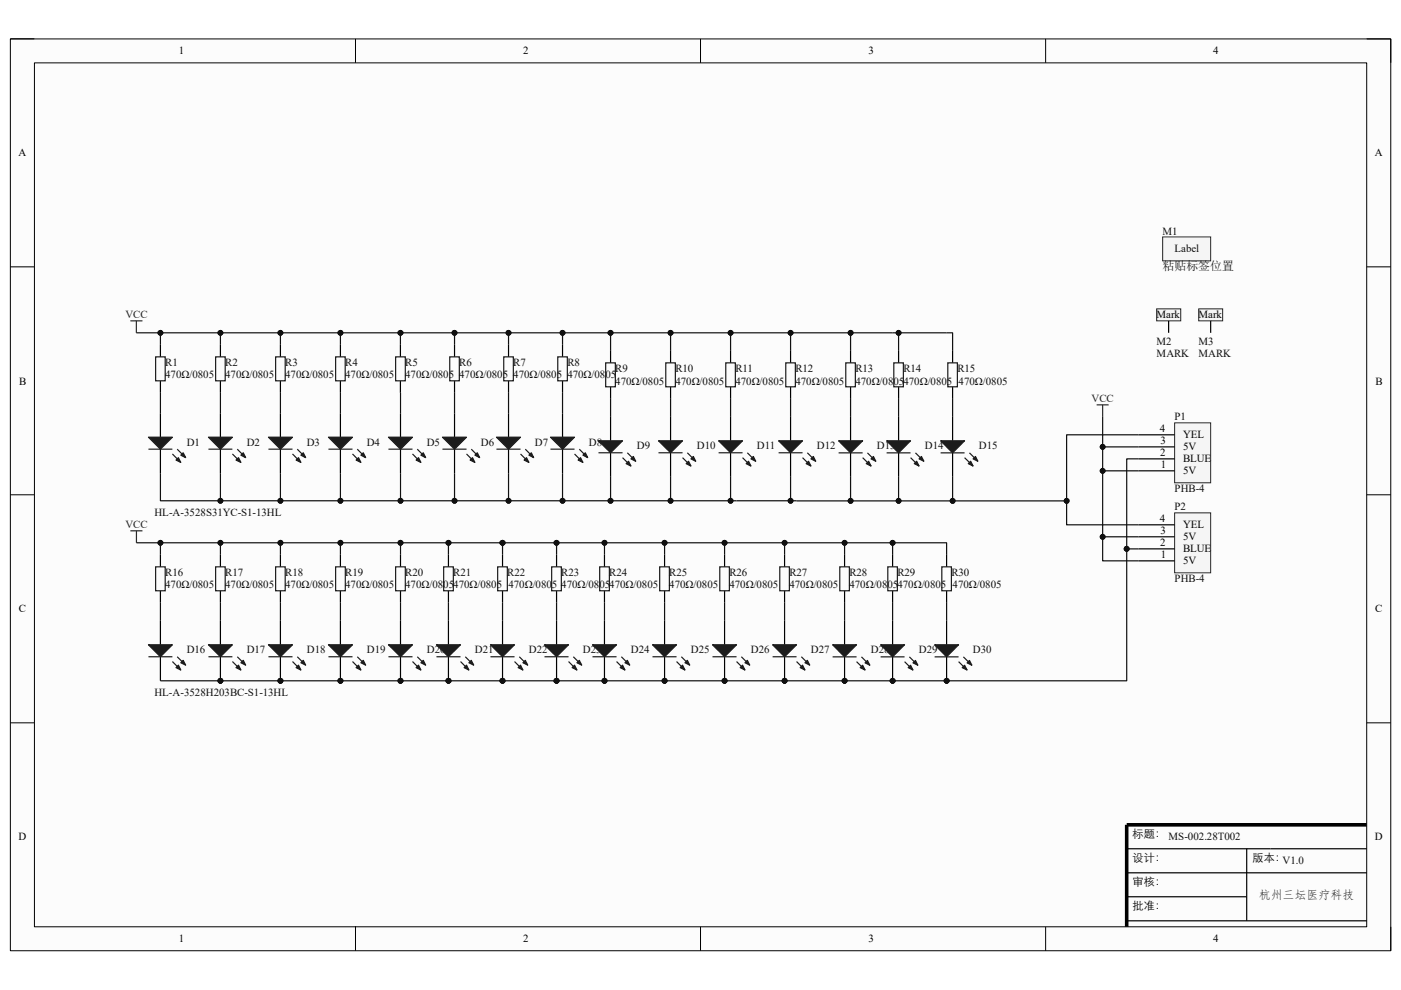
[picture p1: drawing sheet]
<svg xmlns="http://www.w3.org/2000/svg" width="297mm" height="210mm" viewBox="0 0 297 210" stroke-linecap="round" stroke-linejoin="round" font-family="sans-serif">
<defs><g id="words">
<g font-size="2.5" fill="#0e0e0e">
<text x="246.5" y="57.4">粘贴标签位置</text>
<text x="266.9" y="190.8">杭州三坛医疗科技</text>
</g>
<g font-size="2.3">
<text x="37.9" y="11.6">1</text>
<text x="110.9" y="11.6">2</text>
<text x="184.1" y="11.6">3</text>
<text x="257.2" y="11.6">4</text>
<text x="3.9" y="33.2">A</text>
<text x="291.5" y="33.2">A</text>
<text x="245.2" y="67.5">Mark</text>
<text x="254.1" y="67.5">Mark</text>
<text x="4" y="81.6">B</text>
<text x="291.6" y="81.6">B</text>
<text x="245.9" y="91.7">4</text>
<text x="246.1" y="94.3">3</text>
<text x="250.8" y="93">YEL</text>
<text x="250.8" y="95.5">5V</text>
<text x="246" y="96.8">2</text>
<text x="246.1" y="99.4">1</text>
<text x="250.8" y="100.6">5V</text>
<text x="250.8" y="98.1">BLUE</text>
<text x="245.9" y="110.8">4</text>
<text x="246.1" y="113.3">3</text>
<text x="250.8" y="112.1">YEL</text>
<text x="246" y="115.9">2</text>
<text x="246.1" y="118.4">1</text>
<text x="250.8" y="119.7">5V</text>
<text x="250.8" y="117.2">BLUE</text>
<text x="250.8" y="114.6">5V</text>
<text x="4" y="129.9">C</text>
<text x="291.6" y="129.9">C</text>
<text x="4" y="178.2">D</text>
<text x="240.1" y="177.5">标题：</text>
<text x="291.5" y="178.2">D</text>
<text x="240.1" y="182.6">设计：</text>
<text x="265.6" y="182.6">版本：</text>
<text x="240.1" y="187.7">审核：</text>
<text x="240.1" y="192.8">批准：</text>
<text x="37.9" y="199.9">1</text>
<text x="110.9" y="199.9">2</text>
<text x="184.1" y="199.9">3</text>
<text x="257.2" y="199.9">4</text>
</g>
<g font-size="2.3" fill="#0e0e0e">
<text x="246.5" y="49.7">M1</text>
<text x="249" y="53.6">Label</text>
<text x="35" y="77.7">R1</text>
<text x="47.7" y="77.7">R2</text>
<text x="60.5" y="77.7">R3</text>
<text x="73.2" y="77.7">R4</text>
<text x="85.9" y="77.7">R5</text>
<text x="97.4" y="77.7">R6</text>
<text x="108.8" y="77.7">R7</text>
<text x="120.3" y="77.7">R8</text>
<text x="245.2" y="73.2">M2</text>
<text x="245.2" y="75.7">MARK</text>
<text x="254.1" y="73.2">M3</text>
<text x="254.1" y="75.7">MARK</text>
<text x="35" y="80.3">470Ω/0805</text>
<text x="47.7" y="80.3">470Ω/0805</text>
<text x="60.5" y="80.3">470Ω/0805</text>
<text x="73.2" y="80.3">470Ω/0805</text>
<text x="85.9" y="80.3">470Ω/0805</text>
<text x="97.4" y="80.3">470Ω/0805</text>
<text x="108.8" y="80.3">470Ω/0805</text>
<text x="120.3" y="80.3">470Ω/0805</text>
<text x="130.4" y="79">R9</text>
<text x="130.4" y="81.6">470Ω/0805</text>
<text x="143.2" y="79">R10</text>
<text x="143.2" y="81.6">470Ω/0805</text>
<text x="155.9" y="79">R11</text>
<text x="155.9" y="81.6">470Ω/0805</text>
<text x="168.6" y="79">R12</text>
<text x="168.6" y="81.6">470Ω/0805</text>
<text x="181.4" y="79">R13</text>
<text x="181.4" y="81.6">470Ω/0805470Ω/0805</text>
<text x="191.5" y="79">R14</text>
<text x="203" y="79">R15</text>
<text x="203.2" y="81.6">470Ω/0805</text>
<text x="249" y="89.2">P1</text>
<text x="39.6" y="94.5">D1</text>
<text x="52.3" y="94.5">D2</text>
<text x="65.1" y="94.5">D3</text>
<text x="77.8" y="94.5">D4</text>
<text x="90.5" y="94.5">D5</text>
<text x="102" y="94.5">D6</text>
<text x="113.4" y="94.5">D7</text>
<text x="124.9" y="94.5">D8</text>
<text x="135" y="95.3">D9</text>
<text x="147.8" y="95.3">D10</text>
<text x="160.5" y="95.3">D11</text>
<text x="173.2" y="95.3">D12</text>
<text x="185.9" y="95.3">D13</text>
<text x="196.1" y="95.3">D14</text>
<text x="207.6" y="95.3">D15</text>
<text x="249" y="104.5">PHB-4</text>
<text x="32.7" y="109.5">HL-A-3528S31YC-S1-13HL</text>
<text x="249" y="108.3">P2</text>
<text x="35" y="122.3">R16</text>
<text x="35" y="124.8">470Ω/0805</text>
<text x="47.7" y="122.3">R17</text>
<text x="47.7" y="124.8">470Ω/0805</text>
<text x="60.5" y="122.3">R18</text>
<text x="60.5" y="124.8">470Ω/0805</text>
<text x="73.2" y="122.3">R19</text>
<text x="73.2" y="124.8">470Ω/0805</text>
<text x="85.9" y="122.3">R20</text>
<text x="85.9" y="124.8">470Ω/0805470Ω/0805</text>
<text x="96.1" y="122.3">R21</text>
<text x="107.5" y="122.3">R22</text>
<text x="107.8" y="124.8">470Ω/0805</text>
<text x="119" y="122.3">R23</text>
<text x="119" y="124.8">470Ω/0805470Ω/0805</text>
<text x="129.2" y="122.3">R24</text>
<text x="141.9" y="122.3">R25</text>
<text x="141.9" y="124.8">470Ω/0805</text>
<text x="154.6" y="122.3">R26</text>
<text x="154.6" y="124.8">470Ω/0805</text>
<text x="167.4" y="122.3">R27</text>
<text x="167.4" y="124.8">470Ω/0805</text>
<text x="180.1" y="122.3">R28</text>
<text x="180.1" y="124.8">470Ω/0805</text>
<text x="190.3" y="122.3">R29</text>
<text x="190.3" y="124.8">470Ω/0805</text>
<text x="201.7" y="122.3">R30</text>
<text x="202" y="124.8">470Ω/0805</text>
<text x="249" y="123.5">PHB-4</text>
<text x="39.6" y="138.6">D16</text>
<text x="52.3" y="138.6">D17</text>
<text x="65.1" y="138.6">D18</text>
<text x="77.8" y="138.6">D19</text>
<text x="90.5" y="138.6">D20</text>
<text x="100.7" y="138.6">D21</text>
<text x="112.1" y="138.6">D22</text>
<text x="123.6" y="138.6">D23</text>
<text x="133.8" y="138.6">D24</text>
<text x="146.5" y="138.6">D25</text>
<text x="159.2" y="138.6">D26</text>
<text x="171.9" y="138.6">D27</text>
<text x="184.7" y="138.6">D28</text>
<text x="194.8" y="138.6">D29</text>
<text x="206.3" y="138.6">D30</text>
<text x="32.7" y="147.7">HL-A-3528H203BC-S1-13HL</text>
<text x="247.8" y="178.2">MS-002.28T002</text>
<text x="271.9" y="183.3">V1.0</text>
</g>
<g font-size="2.3" fill="#262626">
<text x="26.6" y="67.5">VCC</text>
<text x="231.5" y="85.4">VCC</text>
<text x="26.6" y="112.1">VCC</text>
</g>
</g></defs>
<path d="M2.2 8.3h292.7v193.4h-292.7z" fill="#fcfcfc"/>
<path d="M2.2 8.3h292.7v193.4h-292.7z" fill="none" stroke="#000" stroke-width=".21"/>
<path d="M7.3 13.3h282.5v183.3h-282.5z" fill="#fcfcfc"/>
<g fill="none" stroke="#000" stroke-width=".21">
<path d="M2.2 8.2h5.1M7.3 13.3h282.5v183.3h-282.5zM75.4 8.3v5M148.5 8.3v5M221.7 8.3v5M289.8 8.3h5.1v5M2.2 56.6h5.1M289.8 56.6h5.1M2.2 104.9h5.1M289.8 104.9h5.1M2.2 153.3h5.1M289.8 153.3h5.1"/>
<path d="M75.4 196.6v5.1M148.5 196.6v5.1M221.7 196.6v5.1M294.9 196.6v5.1"/>
</g>
<path d="M289.8 174.9h-50.9v21.7" fill="none" stroke="#000" stroke-width=".76" stroke-linecap="butt"/>
<path d="M238.9 190.2h25.4M238.9 185.1h50.9M238.9 180h50.9M238.9 195.3h50.9M264.3 180v15.3" fill="none" stroke="#000" stroke-width=".25"/>
<path d="M246.5 50.2h10.2v5.1h-10.2z" fill="#f5f5f5"/>
<path d="M246.5 50.2h10.2v5.1h-10.2z" fill="none" stroke="#262626" stroke-width=".21"/>
<path d="M245.2 65.5h5.1v2.6h-5.1z" fill="#f5f5f5"/>
<path d="M245.2 65.5h5.1v2.6h-5.1z" fill="none" stroke="#262626" stroke-width=".21"/>
<path d="M247.8 68.1v2.5" fill="none" stroke="#000" stroke-width=".25"/>
<path d="M254.1 65.5h5.1v2.6h-5.1z" fill="#f5f5f5"/>
<path d="M254.1 65.5h5.1v2.6h-5.1z" fill="none" stroke="#262626" stroke-width=".21"/>
<path d="M256.7 68.1v2.5" fill="none" stroke="#000" stroke-width=".25"/>
<path d="M249 89.7h7.7v12.7h-7.7z" fill="#f5f5f5"/>
<path d="M249 89.7h7.7v12.7h-7.7z" fill="none" stroke="#262626" stroke-width=".21"/>
<g fill="none" stroke="#000" stroke-width=".25">
<path d="M34 73.1v2.6M46.7 73.1v2.6M59.5 73.1v2.6M72.2 73.1v2.6M84.9 73.1v2.6M34 80.8v2.5M34 87.7v5M34 95.3v5.1M46.7 80.8v2.5M59.5 80.8v2.5M72.2 80.8v2.5M84.9 80.8v2.5"/>
<path d="M241.4 99.9h7.6M241.4 92.2h7.6M241.4 97.3h7.6M241.4 94.8h7.6"/>
</g>
<path d="M27.6 68.1h2.6M28.9 68.1v2.5M232.5 85.9h2.6M233.8 85.9v2.5" fill="none" stroke="#262626" stroke-width=".25"/>
<path d="M33 75.7h2v5.1h-2zM45.7 75.7h2v5.1h-2zM58.4 75.7h2.1v5.1h-2.1zM71.2 75.7h2v5.1h-2zM83.9 75.7h2v5.1h-2z" fill="none" stroke="#1c1c1c" stroke-width=".25"/>
<path d="M31.5 92.7h5.1l-2.6 2.6z" fill="#1c1c1c"/>
<path d="M31.5 92.7h5.1l-2.6 2.6zM36.6 96.3l1.7 1.8M37.6 95.3l1.8 1.8" fill="none" stroke="#1c1c1c" stroke-width=".25"/>
<path d="M37.3 97.6l.5-.5 .5 1z" fill="#1c1c1c"/>
<path d="M37.3 97.6l.5-.5 .5 1z" fill="none" stroke="#1c1c1c" stroke-width=".25"/>
<path d="M38.3 96.5l.5-.5 .6 1.1z" fill="#1c1c1c"/>
<path d="M31.5 95.3h5.1M38.3 96.5l.5-.5 .6 1.1z" fill="none" stroke="#1c1c1c" stroke-width=".25"/>
<path d="M46.7 87.7v5M46.7 95.3v5.1" fill="none" stroke="#000" stroke-width=".25"/>
<path d="M44.2 92.7h5.1l-2.6 2.6z" fill="#1c1c1c"/>
<path d="M44.2 92.7h5.1l-2.6 2.6zM49.3 96.3l1.8 1.8M50.3 95.3l1.8 1.8" fill="none" stroke="#1c1c1c" stroke-width=".25"/>
<path d="M50 97.6l.6-.5 .5 1z" fill="#1c1c1c"/>
<path d="M50 97.6l.6-.5 .5 1z" fill="none" stroke="#1c1c1c" stroke-width=".25"/>
<path d="M51.1 96.5l.5-.5 .5 1.1z" fill="#1c1c1c"/>
<path d="M44.2 95.3h5.1M51.1 96.5l.5-.5 .5 1.1z" fill="none" stroke="#1c1c1c" stroke-width=".25"/>
<path d="M59.5 87.7v5M59.5 95.3v5.1" fill="none" stroke="#000" stroke-width=".25"/>
<path d="M56.9 92.7h5.1l-2.5 2.6z" fill="#1c1c1c"/>
<path d="M56.9 92.7h5.1l-2.5 2.6zM62 96.3l1.8 1.8M63 95.3l1.8 1.8" fill="none" stroke="#1c1c1c" stroke-width=".25"/>
<path d="M62.8 97.6l.5-.5 .5 1z" fill="#1c1c1c"/>
<path d="M62.8 97.6l.5-.5 .5 1z" fill="none" stroke="#1c1c1c" stroke-width=".25"/>
<path d="M63.8 96.5l.5-.5 .5 1.1z" fill="#1c1c1c"/>
<path d="M56.9 95.3h5.1M63.8 96.5l.5-.5 .5 1.1z" fill="none" stroke="#1c1c1c" stroke-width=".25"/>
<path d="M72.2 87.7v5M72.2 95.3v5.1" fill="none" stroke="#000" stroke-width=".25"/>
<path d="M69.6 92.7h5.1l-2.5 2.6z" fill="#1c1c1c"/>
<path d="M69.6 92.7h5.1l-2.5 2.6zM74.7 96.3l1.8 1.8M75.8 95.3l1.7 1.8" fill="none" stroke="#1c1c1c" stroke-width=".25"/>
<path d="M75.5 97.6l.5-.5 .5 1z" fill="#1c1c1c"/>
<path d="M75.5 97.6l.5-.5 .5 1z" fill="none" stroke="#1c1c1c" stroke-width=".25"/>
<path d="M76.5 96.5l.5-.5 .5 1.1z" fill="#1c1c1c"/>
<path d="M69.6 95.3h5.1M76.5 96.5l.5-.5 .5 1.1z" fill="none" stroke="#1c1c1c" stroke-width=".25"/>
<path d="M84.9 87.7v5M84.9 95.3v5.1" fill="none" stroke="#000" stroke-width=".25"/>
<path d="M82.4 92.7h5.1l-2.6 2.6z" fill="#1c1c1c"/>
<path d="M82.4 92.7h5.1l-2.6 2.6zM87.5 96.3l1.7 1.8M88.5 95.3l1.8 1.8" fill="none" stroke="#1c1c1c" stroke-width=".25"/>
<path d="M88.2 97.6l.5-.5 .5 1z" fill="#1c1c1c"/>
<path d="M88.2 97.6l.5-.5 .5 1z" fill="none" stroke="#1c1c1c" stroke-width=".25"/>
<path d="M89.2 96.5l.5-.5 .6 1.1z" fill="#1c1c1c"/>
<path d="M82.4 95.3h5.1M89.2 96.5l.5-.5 .6 1.1zM33 120.2h2v5.1h-2zM45.7 120.2h2v5.1h-2zM58.4 120.2h2.1v5.1h-2.1zM71.2 120.2h2v5.1h-2zM83.9 120.2h2v5.1h-2z" fill="none" stroke="#1c1c1c" stroke-width=".25"/>
<path d="M34 117.7v2.5M46.7 117.7v2.5M59.5 117.7v2.5M72.2 117.7v2.5M84.9 117.7v2.5M34 125.3v2.5M34 131.7v5.1M34 139.3v5.1M46.7 125.3v2.5M59.5 125.3v2.5M72.2 125.3v2.5M84.9 125.3v2.5" fill="none" stroke="#000" stroke-width=".25"/>
<path d="M31.5 136.8h5.1l-2.6 2.5z" fill="#1c1c1c"/>
<path d="M31.5 136.8h5.1l-2.6 2.5zM37.6 139.3l1.8 1.8M36.6 140.3l1.7 1.8" fill="none" stroke="#1c1c1c" stroke-width=".25"/>
<path d="M37.8 141.1l.5 1-1-.5z" fill="#1c1c1c"/>
<path d="M37.8 141.1l.5 1-1-.5z" fill="none" stroke="#1c1c1c" stroke-width=".25"/>
<path d="M38.3 140.6l.5-.5 .6 1z" fill="#1c1c1c"/>
<path d="M31.5 139.3h5.1M38.3 140.6l.5-.5 .6 1z" fill="none" stroke="#1c1c1c" stroke-width=".25"/>
<circle cx="46.7" cy="144.4" r=".51" fill="#0e0e0e"/>
<circle cx="46.7" cy="144.4" r=".51" fill="none" stroke="#0e0e0e" stroke-width=".21"/>
<path d="M46.7 131.7v5.1M46.7 139.3v5.1" fill="none" stroke="#000" stroke-width=".25"/>
<circle cx="46.7" cy="144.4" r=".51" fill="#0e0e0e"/>
<circle cx="46.7" cy="144.4" r=".51" fill="none" stroke="#0e0e0e" stroke-width=".21"/>
<path d="M44.2 136.8h5.1l-2.6 2.5z" fill="#1c1c1c"/>
<path d="M44.2 136.8h5.1l-2.6 2.5zM50.3 139.3l1.8 1.8M49.3 140.3l1.8 1.8" fill="none" stroke="#1c1c1c" stroke-width=".25"/>
<path d="M50 141.6l.6-.5 .5 1z" fill="#1c1c1c"/>
<path d="M50 141.6l.6-.5 .5 1z" fill="none" stroke="#1c1c1c" stroke-width=".25"/>
<path d="M51.1 140.6l.5-.5 .5 1z" fill="#1c1c1c"/>
<path d="M44.2 139.3h5.1M51.1 140.6l.5-.5 .5 1z" fill="none" stroke="#1c1c1c" stroke-width=".25"/>
<circle cx="59.5" cy="144.4" r=".51" fill="#0e0e0e"/>
<circle cx="59.5" cy="144.4" r=".51" fill="none" stroke="#0e0e0e" stroke-width=".21"/>
<path d="M59.5 131.7v5.1M59.5 139.3v5.1" fill="none" stroke="#000" stroke-width=".25"/>
<circle cx="59.5" cy="144.4" r=".51" fill="#0e0e0e"/>
<circle cx="59.5" cy="144.4" r=".51" fill="none" stroke="#0e0e0e" stroke-width=".21"/>
<path d="M56.9 136.8h5.1l-2.5 2.5z" fill="#1c1c1c"/>
<path d="M56.9 136.8h5.1l-2.5 2.5zM63 139.3l1.8 1.8M62 140.3l1.8 1.8" fill="none" stroke="#1c1c1c" stroke-width=".25"/>
<path d="M63.3 141.1l.5 1-1-.5z" fill="#1c1c1c"/>
<path d="M63.3 141.1l.5 1-1-.5z" fill="none" stroke="#1c1c1c" stroke-width=".25"/>
<path d="M63.8 140.6l.5-.5 .5 1z" fill="#1c1c1c"/>
<path d="M56.9 139.3h5.1M63.8 140.6l.5-.5 .5 1z" fill="none" stroke="#1c1c1c" stroke-width=".25"/>
<circle cx="72.2" cy="144.4" r=".51" fill="#0e0e0e"/>
<circle cx="72.2" cy="144.4" r=".51" fill="none" stroke="#0e0e0e" stroke-width=".21"/>
<path d="M72.2 131.7v5.1M72.2 139.3v5.1" fill="none" stroke="#000" stroke-width=".25"/>
<circle cx="72.2" cy="144.4" r=".51" fill="#0e0e0e"/>
<circle cx="72.2" cy="144.4" r=".51" fill="none" stroke="#0e0e0e" stroke-width=".21"/>
<path d="M69.6 136.8h5.1l-2.5 2.5z" fill="#1c1c1c"/>
<path d="M69.6 136.8h5.1l-2.5 2.5zM75.8 139.3l1.7 1.8M74.7 140.3l1.8 1.8" fill="none" stroke="#1c1c1c" stroke-width=".25"/>
<path d="M76 141.1l.5 1-1-.5z" fill="#1c1c1c"/>
<path d="M76 141.1l.5 1-1-.5z" fill="none" stroke="#1c1c1c" stroke-width=".25"/>
<path d="M76.5 140.6l.5-.5 .5 1z" fill="#1c1c1c"/>
<path d="M69.6 139.3h5.1M76.5 140.6l.5-.5 .5 1z" fill="none" stroke="#1c1c1c" stroke-width=".25"/>
<circle cx="84.9" cy="144.4" r=".51" fill="#0e0e0e"/>
<circle cx="84.9" cy="144.4" r=".51" fill="none" stroke="#0e0e0e" stroke-width=".21"/>
<path d="M84.9 131.7v5.1M84.9 139.3v5.1" fill="none" stroke="#000" stroke-width=".25"/>
<circle cx="84.9" cy="144.4" r=".51" fill="#0e0e0e"/>
<circle cx="84.9" cy="144.4" r=".51" fill="none" stroke="#0e0e0e" stroke-width=".21"/>
<path d="M82.4 136.8h5.1l-2.6 2.5z" fill="#1c1c1c"/>
<path d="M82.4 136.8h5.1l-2.6 2.5zM88.5 139.3l1.8 1.8M87.5 140.3l1.7 1.8" fill="none" stroke="#1c1c1c" stroke-width=".25"/>
<path d="M88.7 141.1l.5 1-1-.5z" fill="#1c1c1c"/>
<path d="M88.7 141.1l.5 1-1-.5z" fill="none" stroke="#1c1c1c" stroke-width=".25"/>
<path d="M89.2 140.6l.5-.5 .6 1z" fill="#1c1c1c"/>
<path d="M95.4 75.7h2v5.1h-2zM106.8 75.7h2v5.1h-2zM82.4 139.3h5.1M89.2 140.6l.5-.5 .6 1z" fill="none" stroke="#1c1c1c" stroke-width=".25"/>
<path d="M27.6 112.6h2.6M28.9 112.6v2.5" fill="none" stroke="#262626" stroke-width=".25"/>
<path d="M96.4 73.1v2.6M107.8 73.1v2.6M96.4 80.8v2.5M96.4 87.7v5M96.4 95.3v5.1M107.8 80.8v2.5" fill="none" stroke="#000" stroke-width=".25"/>
<path d="M93.8 92.7h5.1l-2.5 2.6z" fill="#1c1c1c"/>
<path d="M93.8 92.7h5.1l-2.5 2.6zM98.9 96.3l1.8 1.8M99.9 95.3l1.8 1.8" fill="none" stroke="#1c1c1c" stroke-width=".25"/>
<path d="M99.7 97.6l.5-.5 .5 1z" fill="#1c1c1c"/>
<path d="M99.7 97.6l.5-.5 .5 1z" fill="none" stroke="#1c1c1c" stroke-width=".25"/>
<path d="M100.7 96.5l.5-.5 .5 1.1z" fill="#1c1c1c"/>
<path d="M93.8 95.3h5.1M100.7 96.5l.5-.5 .5 1.1z" fill="none" stroke="#1c1c1c" stroke-width=".25"/>
<path d="M107.8 87.7v5M107.8 95.3v5.1" fill="none" stroke="#000" stroke-width=".25"/>
<path d="M105.3 92.7h5.1l-2.6 2.6z" fill="#1c1c1c"/>
<path d="M105.3 92.7h5.1l-2.6 2.6zM110.4 96.3l1.7 1.8M111.4 95.3l1.8 1.8" fill="none" stroke="#1c1c1c" stroke-width=".25"/>
<path d="M111.1 97.6l.5-.5 .5 1z" fill="#1c1c1c"/>
<path d="M111.1 97.6l.5-.5 .5 1z" fill="none" stroke="#1c1c1c" stroke-width=".25"/>
<path d="M112.1 96.5l.5-.5 .6 1.1z" fill="#1c1c1c"/>
<path d="M118.3 75.7h2v5.1h-2zM105.3 95.3h5.1M112.1 96.5l.5-.5 .6 1.1z" fill="none" stroke="#1c1c1c" stroke-width=".25"/>
<path d="M119.3 73.1v2.6M119.3 80.8v2.5M119.3 87.7v5M119.3 95.3v5.1" fill="none" stroke="#000" stroke-width=".25"/>
<path d="M116.7 92.7h5.1l-2.5 2.6z" fill="#1c1c1c"/>
<path d="M116.7 92.7h5.1l-2.5 2.6zM121.8 96.3l1.8 1.8M122.8 95.3l1.8 1.8" fill="none" stroke="#1c1c1c" stroke-width=".25"/>
<path d="M122.6 97.6l.5-.5 .5 1z" fill="#1c1c1c"/>
<path d="M122.6 97.6l.5-.5 .5 1z" fill="none" stroke="#1c1c1c" stroke-width=".25"/>
<path d="M123.6 96.5l.5-.5 .5 1.1z" fill="#1c1c1c"/>
<path d="M116.7 95.3h5.1M123.6 96.5l.5-.5 .5 1.1zM94.1 120.2h2v5.1h-2zM105.5 120.2h2.1v5.1h-2.1z" fill="none" stroke="#1c1c1c" stroke-width=".25"/>
<path d="M95.1 117.7v2.5M106.5 117.7v2.5M95.1 125.3v2.5M106.5 125.3v2.5" fill="none" stroke="#000" stroke-width=".25"/>
<circle cx="95.1" cy="144.4" r=".51" fill="#0e0e0e"/>
<circle cx="95.1" cy="144.4" r=".51" fill="none" stroke="#0e0e0e" stroke-width=".21"/>
<path d="M95.1 131.7v5.1M95.1 139.3v5.1" fill="none" stroke="#000" stroke-width=".25"/>
<circle cx="95.1" cy="144.4" r=".51" fill="#0e0e0e"/>
<circle cx="95.1" cy="144.4" r=".51" fill="none" stroke="#0e0e0e" stroke-width=".21"/>
<path d="M92.5 136.8h5.1l-2.5 2.5z" fill="#1c1c1c"/>
<path d="M92.5 136.8h5.1l-2.5 2.5zM98.7 139.3l1.7 1.8M97.6 140.3l1.8 1.8" fill="none" stroke="#1c1c1c" stroke-width=".25"/>
<path d="M98.9 141.1l.5 1-1-.5z" fill="#1c1c1c"/>
<path d="M98.9 141.1l.5 1-1-.5z" fill="none" stroke="#1c1c1c" stroke-width=".25"/>
<path d="M99.4 140.6l.5-.5 .5 1z" fill="#1c1c1c"/>
<path d="M92.5 139.3h5.1M99.4 140.6l.5-.5 .5 1z" fill="none" stroke="#1c1c1c" stroke-width=".25"/>
<circle cx="106.5" cy="144.4" r=".52" fill="#0e0e0e"/>
<circle cx="106.5" cy="144.4" r=".52" fill="none" stroke="#0e0e0e" stroke-width=".21"/>
<path d="M106.5 131.7v5.1M106.5 139.3v5.1" fill="none" stroke="#000" stroke-width=".25"/>
<circle cx="106.5" cy="144.4" r=".52" fill="#0e0e0e"/>
<circle cx="106.5" cy="144.4" r=".52" fill="none" stroke="#0e0e0e" stroke-width=".21"/>
<path d="M104 136.8h5.1l-2.6 2.5z" fill="#1c1c1c"/>
<path d="M104 136.8h5.1l-2.6 2.5zM110.1 139.3l1.8 1.8M109.1 140.3l1.8 1.8" fill="none" stroke="#1c1c1c" stroke-width=".25"/>
<path d="M110.4 141.1l.5 1-1-.5z" fill="#1c1c1c"/>
<path d="M110.4 141.1l.5 1-1-.5z" fill="none" stroke="#1c1c1c" stroke-width=".25"/>
<path d="M110.9 140.6l.5-.5 .5 1z" fill="#1c1c1c"/>
<path d="M104 139.3h5.1M117 120.2h2v5.1h-2zM110.9 140.6l.5-.5 .5 1z" fill="none" stroke="#1c1c1c" stroke-width=".25"/>
<path d="M118 117.7v2.5M118 125.3v2.5" fill="none" stroke="#000" stroke-width=".25"/>
<circle cx="118" cy="144.4" r=".52" fill="#0e0e0e"/>
<circle cx="118" cy="144.4" r=".52" fill="none" stroke="#0e0e0e" stroke-width=".21"/>
<path d="M118 131.7v5.1M118 139.3v5.1" fill="none" stroke="#000" stroke-width=".25"/>
<circle cx="118" cy="144.4" r=".52" fill="#0e0e0e"/>
<circle cx="118" cy="144.4" r=".52" fill="none" stroke="#0e0e0e" stroke-width=".21"/>
<path d="M115.4 136.8h5.1l-2.5 2.5z" fill="#1c1c1c"/>
<path d="M115.4 136.8h5.1l-2.5 2.5zM121.6 139.3l1.7 1.8M120.5 140.3l1.8 1.8" fill="none" stroke="#1c1c1c" stroke-width=".25"/>
<path d="M121.8 141.1l.5 1-1-.5z" fill="#1c1c1c"/>
<path d="M121.8 141.1l.5 1-1-.5z" fill="none" stroke="#1c1c1c" stroke-width=".25"/>
<path d="M122.3 140.6l.5-.5 .5 1z" fill="#1c1c1c"/>
<path d="M115.4 139.3h5.1M122.3 140.6l.5-.5 .5 1z" fill="none" stroke="#1c1c1c" stroke-width=".25"/>
<path d="M119.3 83.3v4.4M28.9 115.1h43.3v2.6" fill="none" stroke="#0e0e0e" stroke-width=".25"/>
<circle cx="34" cy="115.1" r=".51" fill="#0e0e0e"/>
<circle cx="34" cy="115.1" r=".51" fill="none" stroke="#0e0e0e" stroke-width=".21"/>
<circle cx="46.7" cy="115.1" r=".51" fill="#0e0e0e"/>
<circle cx="46.7" cy="115.1" r=".51" fill="none" stroke="#0e0e0e" stroke-width=".21"/>
<circle cx="59.5" cy="115.1" r=".51" fill="#0e0e0e"/>
<circle cx="59.5" cy="115.1" r=".51" fill="none" stroke="#0e0e0e" stroke-width=".21"/>
<circle cx="72.2" cy="115.1" r=".51" fill="#0e0e0e"/>
<circle cx="72.2" cy="115.1" r=".51" fill="none" stroke="#0e0e0e" stroke-width=".21"/>
<path d="M28.9 70.6h43.3v2.5" fill="none" stroke="#0e0e0e" stroke-width=".25"/>
<circle cx="34" cy="70.6" r=".51" fill="#0e0e0e"/>
<circle cx="34" cy="70.6" r=".51" fill="none" stroke="#0e0e0e" stroke-width=".21"/>
<circle cx="46.7" cy="70.6" r=".51" fill="#0e0e0e"/>
<circle cx="46.7" cy="70.6" r=".51" fill="none" stroke="#0e0e0e" stroke-width=".21"/>
<circle cx="59.5" cy="70.6" r=".51" fill="#0e0e0e"/>
<circle cx="59.5" cy="70.6" r=".51" fill="none" stroke="#0e0e0e" stroke-width=".21"/>
<circle cx="72.2" cy="70.6" r=".51" fill="#0e0e0e"/>
<circle cx="72.2" cy="70.6" r=".51" fill="none" stroke="#0e0e0e" stroke-width=".21"/>
<path d="M241.4 97.3h-2.5v47.1h-204.9" fill="none" stroke="#0e0e0e" stroke-width=".25"/>
<circle cx="46.7" cy="144.4" r=".51" fill="#0e0e0e"/>
<circle cx="46.7" cy="144.4" r=".51" fill="none" stroke="#0e0e0e" stroke-width=".21"/>
<circle cx="59.5" cy="144.4" r=".51" fill="#0e0e0e"/>
<circle cx="59.5" cy="144.4" r=".51" fill="none" stroke="#0e0e0e" stroke-width=".21"/>
<circle cx="72.2" cy="144.4" r=".51" fill="#0e0e0e"/>
<circle cx="72.2" cy="144.4" r=".51" fill="none" stroke="#0e0e0e" stroke-width=".21"/>
<circle cx="84.9" cy="144.4" r=".51" fill="#0e0e0e"/>
<circle cx="84.9" cy="144.4" r=".51" fill="none" stroke="#0e0e0e" stroke-width=".21"/>
<circle cx="95.1" cy="144.4" r=".51" fill="#0e0e0e"/>
<circle cx="95.1" cy="144.4" r=".51" fill="none" stroke="#0e0e0e" stroke-width=".21"/>
<circle cx="106.5" cy="144.4" r=".52" fill="#0e0e0e"/>
<circle cx="106.5" cy="144.4" r=".52" fill="none" stroke="#0e0e0e" stroke-width=".21"/>
<circle cx="118" cy="144.4" r=".52" fill="#0e0e0e"/>
<circle cx="118" cy="144.4" r=".52" fill="none" stroke="#0e0e0e" stroke-width=".21"/>
<circle cx="128.2" cy="144.4" r=".51" fill="#0e0e0e"/>
<circle cx="128.2" cy="144.4" r=".51" fill="none" stroke="#0e0e0e" stroke-width=".21"/>
<circle cx="140.9" cy="144.4" r=".51" fill="#0e0e0e"/>
<circle cx="140.9" cy="144.4" r=".51" fill="none" stroke="#0e0e0e" stroke-width=".21"/>
<circle cx="153.6" cy="144.4" r=".51" fill="#0e0e0e"/>
<circle cx="153.6" cy="144.4" r=".51" fill="none" stroke="#0e0e0e" stroke-width=".21"/>
<circle cx="166.3" cy="144.4" r=".51" fill="#0e0e0e"/>
<circle cx="166.3" cy="144.4" r=".51" fill="none" stroke="#0e0e0e" stroke-width=".21"/>
<circle cx="179.1" cy="144.4" r=".51" fill="#0e0e0e"/>
<circle cx="179.1" cy="144.4" r=".51" fill="none" stroke="#0e0e0e" stroke-width=".21"/>
<circle cx="189.2" cy="144.4" r=".51" fill="#0e0e0e"/>
<circle cx="189.2" cy="144.4" r=".51" fill="none" stroke="#0e0e0e" stroke-width=".21"/>
<circle cx="200.7" cy="144.4" r=".51" fill="#0e0e0e"/>
<circle cx="200.7" cy="144.4" r=".51" fill="none" stroke="#0e0e0e" stroke-width=".21"/>
<circle cx="238.9" cy="116.4" r=".52" fill="#0e0e0e"/>
<circle cx="238.9" cy="116.4" r=".52" fill="none" stroke="#0e0e0e" stroke-width=".21"/>
<path d="M72.2 115.1h12.7v2.6" fill="none" stroke="#0e0e0e" stroke-width=".25"/>
<circle cx="84.9" cy="115.1" r=".51" fill="#0e0e0e"/>
<circle cx="84.9" cy="115.1" r=".51" fill="none" stroke="#0e0e0e" stroke-width=".21"/>
<circle cx="72.2" cy="115.1" r=".51" fill="#0e0e0e"/>
<circle cx="72.2" cy="115.1" r=".51" fill="none" stroke="#0e0e0e" stroke-width=".21"/>
<path d="M72.2 70.6h12.7v2.5" fill="none" stroke="#0e0e0e" stroke-width=".25"/>
<circle cx="84.9" cy="70.6" r=".51" fill="#0e0e0e"/>
<circle cx="84.9" cy="70.6" r=".51" fill="none" stroke="#0e0e0e" stroke-width=".21"/>
<circle cx="72.2" cy="70.6" r=".51" fill="#0e0e0e"/>
<circle cx="72.2" cy="70.6" r=".51" fill="none" stroke="#0e0e0e" stroke-width=".21"/>
<path d="M84.9 115.1h10.2" fill="none" stroke="#0e0e0e" stroke-width=".25"/>
<circle cx="84.9" cy="115.1" r=".51" fill="#0e0e0e"/>
<circle cx="84.9" cy="115.1" r=".51" fill="none" stroke="#0e0e0e" stroke-width=".21"/>
<circle cx="95.1" cy="115.1" r=".51" fill="#0e0e0e"/>
<circle cx="95.1" cy="115.1" r=".51" fill="none" stroke="#0e0e0e" stroke-width=".21"/>
<path d="M84.9 100.4v5.8h22.9" fill="none" stroke="#0e0e0e" stroke-width=".25"/>
<circle cx="84.9" cy="106.2" r=".51" fill="#0e0e0e"/>
<circle cx="84.9" cy="106.2" r=".51" fill="none" stroke="#0e0e0e" stroke-width=".21"/>
<circle cx="96.4" cy="106.2" r=".51" fill="#0e0e0e"/>
<circle cx="96.4" cy="106.2" r=".51" fill="none" stroke="#0e0e0e" stroke-width=".21"/>
<circle cx="107.8" cy="106.2" r=".51" fill="#0e0e0e"/>
<circle cx="107.8" cy="106.2" r=".51" fill="none" stroke="#0e0e0e" stroke-width=".21"/>
<path d="M84.9 70.6h34.4v2.5" fill="none" stroke="#0e0e0e" stroke-width=".25"/>
<circle cx="119.3" cy="70.6" r=".51" fill="#0e0e0e"/>
<circle cx="119.3" cy="70.6" r=".51" fill="none" stroke="#0e0e0e" stroke-width=".21"/>
<circle cx="107.8" cy="70.6" r=".51" fill="#0e0e0e"/>
<circle cx="107.8" cy="70.6" r=".51" fill="none" stroke="#0e0e0e" stroke-width=".21"/>
<circle cx="96.4" cy="70.6" r=".51" fill="#0e0e0e"/>
<circle cx="96.4" cy="70.6" r=".51" fill="none" stroke="#0e0e0e" stroke-width=".21"/>
<circle cx="84.9" cy="70.6" r=".51" fill="#0e0e0e"/>
<circle cx="84.9" cy="70.6" r=".51" fill="none" stroke="#0e0e0e" stroke-width=".21"/>
<path d="M106.5 115.1h-11.4v2.6" fill="none" stroke="#0e0e0e" stroke-width=".25"/>
<circle cx="95.1" cy="115.1" r=".51" fill="#0e0e0e"/>
<circle cx="95.1" cy="115.1" r=".51" fill="none" stroke="#0e0e0e" stroke-width=".21"/>
<circle cx="106.5" cy="115.1" r=".51" fill="#0e0e0e"/>
<circle cx="106.5" cy="115.1" r=".51" fill="none" stroke="#0e0e0e" stroke-width=".21"/>
<path d="M106.5 115.1h11.5v2.6" fill="none" stroke="#0e0e0e" stroke-width=".25"/>
<circle cx="118" cy="115.1" r=".51" fill="#0e0e0e"/>
<circle cx="118" cy="115.1" r=".51" fill="none" stroke="#0e0e0e" stroke-width=".21"/>
<circle cx="106.5" cy="115.1" r=".51" fill="#0e0e0e"/>
<circle cx="106.5" cy="115.1" r=".51" fill="none" stroke="#0e0e0e" stroke-width=".21"/>
<path d="M107.8 100.4v5.8h11.5v-5.8" fill="none" stroke="#0e0e0e" stroke-width=".25"/>
<circle cx="107.8" cy="106.2" r=".51" fill="#0e0e0e"/>
<circle cx="107.8" cy="106.2" r=".51" fill="none" stroke="#0e0e0e" stroke-width=".21"/>
<circle cx="119.3" cy="106.2" r=".51" fill="#0e0e0e"/>
<circle cx="119.3" cy="106.2" r=".51" fill="none" stroke="#0e0e0e" stroke-width=".21"/>
<path d="M233.8 94.8v5.1h7.6" fill="none" stroke="#0e0e0e" stroke-width=".25"/>
<circle cx="233.8" cy="99.9" r=".51" fill="#0e0e0e"/>
<circle cx="233.8" cy="99.9" r=".51" fill="none" stroke="#0e0e0e" stroke-width=".21"/>
<circle cx="233.8" cy="94.8" r=".51" fill="#0e0e0e"/>
<circle cx="233.8" cy="94.8" r=".51" fill="none" stroke="#0e0e0e" stroke-width=".21"/>
<path d="M233.8 88.4v6.4h7.6" fill="none" stroke="#0e0e0e" stroke-width=".25"/>
<circle cx="233.8" cy="94.8" r=".51" fill="#0e0e0e"/>
<circle cx="233.8" cy="94.8" r=".51" fill="none" stroke="#0e0e0e" stroke-width=".21"/>
<path d="M34 115.1v2.6M34 127.8v3.9" fill="none" stroke="#0e0e0e" stroke-width=".25"/>
<circle cx="34" cy="115.1" r=".51" fill="#0e0e0e"/>
<circle cx="34" cy="115.1" r=".51" fill="none" stroke="#0e0e0e" stroke-width=".21"/>
<path d="M34 70.6v2.5M34 83.3v4.4" fill="none" stroke="#0e0e0e" stroke-width=".25"/>
<circle cx="34" cy="70.6" r=".51" fill="#0e0e0e"/>
<circle cx="34" cy="70.6" r=".51" fill="none" stroke="#0e0e0e" stroke-width=".21"/>
<path d="M46.7 115.1v2.6M46.7 127.8v3.9" fill="none" stroke="#0e0e0e" stroke-width=".25"/>
<circle cx="46.7" cy="115.1" r=".51" fill="#0e0e0e"/>
<circle cx="46.7" cy="115.1" r=".51" fill="none" stroke="#0e0e0e" stroke-width=".21"/>
<path d="M46.7 100.4v5.8" fill="none" stroke="#0e0e0e" stroke-width=".25"/>
<circle cx="46.7" cy="106.2" r=".51" fill="#0e0e0e"/>
<circle cx="46.7" cy="106.2" r=".51" fill="none" stroke="#0e0e0e" stroke-width=".21"/>
<path d="M46.7 70.6v2.5M46.7 83.3v4.4" fill="none" stroke="#0e0e0e" stroke-width=".25"/>
<circle cx="46.7" cy="70.6" r=".51" fill="#0e0e0e"/>
<circle cx="46.7" cy="70.6" r=".51" fill="none" stroke="#0e0e0e" stroke-width=".21"/>
<path d="M59.5 115.1v2.6M59.5 127.8v3.9" fill="none" stroke="#0e0e0e" stroke-width=".25"/>
<circle cx="59.5" cy="115.1" r=".51" fill="#0e0e0e"/>
<circle cx="59.5" cy="115.1" r=".51" fill="none" stroke="#0e0e0e" stroke-width=".21"/>
<path d="M59.5 100.4v5.8" fill="none" stroke="#0e0e0e" stroke-width=".25"/>
<circle cx="59.5" cy="106.2" r=".51" fill="#0e0e0e"/>
<circle cx="59.5" cy="106.2" r=".51" fill="none" stroke="#0e0e0e" stroke-width=".21"/>
<path d="M59.5 70.6v2.5M59.5 83.3v4.4" fill="none" stroke="#0e0e0e" stroke-width=".25"/>
<circle cx="59.5" cy="70.6" r=".51" fill="#0e0e0e"/>
<circle cx="59.5" cy="70.6" r=".51" fill="none" stroke="#0e0e0e" stroke-width=".21"/>
<path d="M72.2 100.4v5.8M72.2 127.8v3.9" fill="none" stroke="#0e0e0e" stroke-width=".25"/>
<circle cx="72.2" cy="106.2" r=".51" fill="#0e0e0e"/>
<circle cx="72.2" cy="106.2" r=".51" fill="none" stroke="#0e0e0e" stroke-width=".21"/>
<path d="M72.2 83.3v4.4M84.9 83.3v4.4M96.4 100.4v5.8M84.9 127.8v3.9M95.1 127.8v3.9" fill="none" stroke="#0e0e0e" stroke-width=".25"/>
<circle cx="96.4" cy="106.2" r=".51" fill="#0e0e0e"/>
<circle cx="96.4" cy="106.2" r=".51" fill="none" stroke="#0e0e0e" stroke-width=".21"/>
<path d="M96.4 70.6v2.5M96.4 83.3v4.4" fill="none" stroke="#0e0e0e" stroke-width=".25"/>
<circle cx="96.4" cy="70.6" r=".51" fill="#0e0e0e"/>
<circle cx="96.4" cy="70.6" r=".51" fill="none" stroke="#0e0e0e" stroke-width=".21"/>
<path d="M106.5 115.1v2.6M106.5 127.8v3.9" fill="none" stroke="#0e0e0e" stroke-width=".25"/>
<circle cx="106.5" cy="115.1" r=".51" fill="#0e0e0e"/>
<circle cx="106.5" cy="115.1" r=".51" fill="none" stroke="#0e0e0e" stroke-width=".21"/>
<path d="M107.8 70.6v2.5M107.8 83.3v4.4" fill="none" stroke="#0e0e0e" stroke-width=".25"/>
<circle cx="107.8" cy="70.6" r=".51" fill="#0e0e0e"/>
<circle cx="107.8" cy="70.6" r=".51" fill="none" stroke="#0e0e0e" stroke-width=".21"/>
<path d="M34 100.4v5.8h50.9M118 127.8v3.9" fill="none" stroke="#0e0e0e" stroke-width=".25"/>
<circle cx="46.7" cy="106.2" r=".51" fill="#0e0e0e"/>
<circle cx="46.7" cy="106.2" r=".51" fill="none" stroke="#0e0e0e" stroke-width=".21"/>
<circle cx="59.5" cy="106.2" r=".51" fill="#0e0e0e"/>
<circle cx="59.5" cy="106.2" r=".51" fill="none" stroke="#0e0e0e" stroke-width=".21"/>
<circle cx="72.2" cy="106.2" r=".51" fill="#0e0e0e"/>
<circle cx="72.2" cy="106.2" r=".51" fill="none" stroke="#0e0e0e" stroke-width=".21"/>
<circle cx="84.9" cy="106.2" r=".51" fill="#0e0e0e"/>
<circle cx="84.9" cy="106.2" r=".51" fill="none" stroke="#0e0e0e" stroke-width=".21"/>
<path d="M129.5 74.4v2.6M142.2 74.4v2.6M154.9 74.4v2.6M167.6 74.4v2.6M180.3 74.4v2.6M129.5 82v2.6M129.5 88.4v5.1M129.5 96v5.1M142.2 82v2.6M154.9 82v2.6M167.6 82v2.6M180.3 82v2.6" fill="none" stroke="#000" stroke-width=".25"/>
<path d="M128.4 77h2.1v5h-2.1zM141.2 77h2v5h-2zM153.9 77h2v5h-2zM166.6 77h2v5h-2zM179.3 77h2.1v5h-2.1z" fill="none" stroke="#1c1c1c" stroke-width=".25"/>
<path d="M126.9 93.5h5.1l-2.5 2.5z" fill="#1c1c1c"/>
<path d="M126.9 93.5h5.1l-2.5 2.5zM132 97.1l1.8 1.7M133 96l1.8 1.8" fill="none" stroke="#1c1c1c" stroke-width=".25"/>
<path d="M132.8 98.3l.5-.5 .5 1z" fill="#1c1c1c"/>
<path d="M132.8 98.3l.5-.5 .5 1z" fill="none" stroke="#1c1c1c" stroke-width=".25"/>
<path d="M133.8 97.3l.5-.5 .5 1z" fill="#1c1c1c"/>
<path d="M126.9 96h5.1M133.8 97.3l.5-.5 .5 1z" fill="none" stroke="#1c1c1c" stroke-width=".25"/>
<path d="M142.2 88.4v5.1M142.2 96v5.1" fill="none" stroke="#000" stroke-width=".25"/>
<path d="M139.6 93.5h5.1l-2.5 2.5z" fill="#1c1c1c"/>
<path d="M139.6 93.5h5.1l-2.5 2.5zM144.7 97.1l1.8 1.7M145.7 96l1.8 1.8" fill="none" stroke="#1c1c1c" stroke-width=".25"/>
<path d="M145.5 98.3l.5-.5 .5 1z" fill="#1c1c1c"/>
<path d="M145.5 98.3l.5-.5 .5 1z" fill="none" stroke="#1c1c1c" stroke-width=".25"/>
<path d="M146.5 97.3l.5-.5 .5 1z" fill="#1c1c1c"/>
<path d="M139.6 96h5.1M146.5 97.3l.5-.5 .5 1z" fill="none" stroke="#1c1c1c" stroke-width=".25"/>
<path d="M154.9 88.4v5.1M154.9 96v5.1" fill="none" stroke="#000" stroke-width=".25"/>
<path d="M152.4 93.5h5l-2.5 2.5z" fill="#1c1c1c"/>
<path d="M152.4 93.5h5l-2.5 2.5zM157.4 97.1l1.8 1.7M158.5 96l1.7 1.8" fill="none" stroke="#1c1c1c" stroke-width=".25"/>
<path d="M158.2 98.3l.5-.5 .5 1z" fill="#1c1c1c"/>
<path d="M158.2 98.3l.5-.5 .5 1z" fill="none" stroke="#1c1c1c" stroke-width=".25"/>
<path d="M159.2 97.3l.5-.5 .5 1z" fill="#1c1c1c"/>
<path d="M152.4 96h5M159.2 97.3l.5-.5 .5 1z" fill="none" stroke="#1c1c1c" stroke-width=".25"/>
<path d="M167.6 88.4v5.1M167.6 96v5.1" fill="none" stroke="#000" stroke-width=".25"/>
<path d="M165.1 93.5h5.1l-2.6 2.5z" fill="#1c1c1c"/>
<path d="M165.1 93.5h5.1l-2.6 2.5zM170.2 97.1l1.7 1.7M171.2 96l1.7 1.8" fill="none" stroke="#1c1c1c" stroke-width=".25"/>
<path d="M170.9 98.3l.5-.5 .5 1z" fill="#1c1c1c"/>
<path d="M170.9 98.3l.5-.5 .5 1z" fill="none" stroke="#1c1c1c" stroke-width=".25"/>
<path d="M171.9 97.3l.5-.5 .5 1z" fill="#1c1c1c"/>
<path d="M165.1 96h5.1M171.9 97.3l.5-.5 .5 1z" fill="none" stroke="#1c1c1c" stroke-width=".25"/>
<path d="M180.3 88.4v5.1M180.3 96.1v5" fill="none" stroke="#000" stroke-width=".25"/>
<path d="M177.8 93.5h5.1l-2.6 2.6z" fill="#1c1c1c"/>
<path d="M177.8 93.5h5.1l-2.6 2.6zM182.9 97.1l1.8 1.7M183.9 96.1l1.8 1.7" fill="none" stroke="#1c1c1c" stroke-width=".25"/>
<path d="M183.7 98.3l.5-.5 .5 1z" fill="#1c1c1c"/>
<path d="M183.7 98.3l.5-.5 .5 1z" fill="none" stroke="#1c1c1c" stroke-width=".25"/>
<path d="M184.7 97.3l.5-.5 .5 1z" fill="#1c1c1c"/>
<path d="M189.5 77h2v5h-2zM201 77h2v5h-2zM177.8 96.1h5.1M184.7 97.3l.5-.5 .5 1z" fill="none" stroke="#1c1c1c" stroke-width=".25"/>
<path d="M190.5 74.4v2.6M202 74.4v2.6M190.5 82v2.6M190.5 88.4v5.1M190.5 96.1v5M202 82v2.6" fill="none" stroke="#000" stroke-width=".25"/>
<path d="M188 93.5h5.1l-2.6 2.6z" fill="#1c1c1c"/>
<path d="M188 93.5h5.1l-2.6 2.6zM193.1 97.1l1.8 1.7M194.1 96.1l1.8 1.7" fill="none" stroke="#1c1c1c" stroke-width=".25"/>
<path d="M193.8 98.3l.5-.5 .6 1z" fill="#1c1c1c"/>
<path d="M193.8 98.3l.5-.5 .6 1z" fill="none" stroke="#1c1c1c" stroke-width=".25"/>
<path d="M194.9 97.3l.5-.5 .5 1z" fill="#1c1c1c"/>
<path d="M188 96.1h5.1M194.9 97.3l.5-.5 .5 1z" fill="none" stroke="#1c1c1c" stroke-width=".25"/>
<path d="M202 88.4v5.1M202 96.1v5" fill="none" stroke="#000" stroke-width=".25"/>
<path d="M199.4 93.5h5.1l-2.5 2.6z" fill="#1c1c1c"/>
<path d="M199.4 93.5h5.1l-2.5 2.6zM204.5 97.1l1.8 1.7M205.5 96.1l1.8 1.7" fill="none" stroke="#1c1c1c" stroke-width=".25"/>
<path d="M205.3 98.3l.5-.5 .5 1z" fill="#1c1c1c"/>
<path d="M205.3 98.3l.5-.5 .5 1z" fill="none" stroke="#1c1c1c" stroke-width=".25"/>
<path d="M206.3 97.3l.5-.5 .5 1z" fill="#1c1c1c"/>
<path d="M199.4 96.1h5.1M206.3 97.3l.5-.5 .5 1zM127.1 120.2h2.1v5.1h-2.1zM139.9 120.2h2v5.1h-2zM152.6 120.2h2v5.1h-2zM165.3 120.2h2.1v5.1h-2.1zM178.1 120.2h2v5.1h-2z" fill="none" stroke="#1c1c1c" stroke-width=".25"/>
<path d="M129.5 84.6v3.8M142.2 84.6v3.8M154.9 84.6v3.8M167.6 84.6v3.8M180.3 84.6v3.8M190.5 84.6v3.8M202 84.6v3.8" fill="none" stroke="#0e0e0e" stroke-width=".25"/>
<path d="M128.2 117.7v2.5M140.9 117.7v2.5M153.6 117.7v2.5M166.3 117.7v2.5M179.1 117.7v2.5M128.2 125.3v2.5M140.9 125.3v2.5M153.6 125.3v2.5M166.3 125.3v2.5M179.1 125.3v2.6" fill="none" stroke="#000" stroke-width=".25"/>
<circle cx="128.2" cy="144.4" r=".51" fill="#0e0e0e"/>
<circle cx="128.2" cy="144.4" r=".51" fill="none" stroke="#0e0e0e" stroke-width=".21"/>
<path d="M128.2 131.7v5.1M128.2 139.3v5.1" fill="none" stroke="#000" stroke-width=".25"/>
<circle cx="128.2" cy="144.4" r=".51" fill="#0e0e0e"/>
<circle cx="128.2" cy="144.4" r=".51" fill="none" stroke="#0e0e0e" stroke-width=".21"/>
<path d="M125.6 136.8h5.1l-2.5 2.5z" fill="#1c1c1c"/>
<path d="M125.6 136.8h5.1l-2.5 2.5zM131.7 139.3l1.8 1.8M130.7 140.3l1.8 1.8" fill="none" stroke="#1c1c1c" stroke-width=".25"/>
<path d="M132 141.1l.5 1-1-.5z" fill="#1c1c1c"/>
<path d="M132 141.1l.5 1-1-.5z" fill="none" stroke="#1c1c1c" stroke-width=".25"/>
<path d="M132.5 140.6l.5-.5 .5 1z" fill="#1c1c1c"/>
<path d="M125.6 139.3h5.1M132.5 140.6l.5-.5 .5 1z" fill="none" stroke="#1c1c1c" stroke-width=".25"/>
<circle cx="140.9" cy="144.4" r=".51" fill="#0e0e0e"/>
<circle cx="140.9" cy="144.4" r=".51" fill="none" stroke="#0e0e0e" stroke-width=".21"/>
<path d="M140.9 131.7v5.1M140.9 139.3v5.1" fill="none" stroke="#000" stroke-width=".25"/>
<circle cx="140.9" cy="144.4" r=".51" fill="#0e0e0e"/>
<circle cx="140.9" cy="144.4" r=".51" fill="none" stroke="#0e0e0e" stroke-width=".21"/>
<path d="M138.3 136.8h5.1l-2.5 2.5z" fill="#1c1c1c"/>
<path d="M138.3 136.8h5.1l-2.5 2.5zM144.5 139.3l1.7 1.8M143.4 140.3l1.8 1.8" fill="none" stroke="#1c1c1c" stroke-width=".25"/>
<path d="M144.7 141.1l.5 1-1-.5z" fill="#1c1c1c"/>
<path d="M144.7 141.1l.5 1-1-.5z" fill="none" stroke="#1c1c1c" stroke-width=".25"/>
<path d="M145.2 140.6l.5-.5 .5 1z" fill="#1c1c1c"/>
<path d="M138.3 139.3h5.1M145.2 140.6l.5-.5 .5 1z" fill="none" stroke="#1c1c1c" stroke-width=".25"/>
<circle cx="153.6" cy="144.4" r=".51" fill="#0e0e0e"/>
<circle cx="153.6" cy="144.4" r=".51" fill="none" stroke="#0e0e0e" stroke-width=".21"/>
<path d="M153.6 131.7v5.1M153.6 139.3v5.1" fill="none" stroke="#000" stroke-width=".25"/>
<circle cx="153.6" cy="144.4" r=".51" fill="#0e0e0e"/>
<circle cx="153.6" cy="144.4" r=".51" fill="none" stroke="#0e0e0e" stroke-width=".21"/>
<path d="M151.1 136.8h5.1l-2.6 2.5z" fill="#1c1c1c"/>
<path d="M151.1 136.8h5.1l-2.6 2.5zM157.2 139.3l1.8 1.8M156.2 140.3l1.7 1.8" fill="none" stroke="#1c1c1c" stroke-width=".25"/>
<path d="M157.4 141.1l.5 1-1-.5z" fill="#1c1c1c"/>
<path d="M157.4 141.1l.5 1-1-.5z" fill="none" stroke="#1c1c1c" stroke-width=".25"/>
<path d="M157.9 140.6l.6-.5 .5 1z" fill="#1c1c1c"/>
<path d="M151.1 139.3h5.1M157.9 140.6l.6-.5 .5 1z" fill="none" stroke="#1c1c1c" stroke-width=".25"/>
<circle cx="166.3" cy="144.4" r=".51" fill="#0e0e0e"/>
<circle cx="166.3" cy="144.4" r=".51" fill="none" stroke="#0e0e0e" stroke-width=".21"/>
<path d="M166.3 131.7v5.1M166.3 139.3v5.1" fill="none" stroke="#000" stroke-width=".25"/>
<circle cx="166.3" cy="144.4" r=".51" fill="#0e0e0e"/>
<circle cx="166.3" cy="144.4" r=".51" fill="none" stroke="#0e0e0e" stroke-width=".21"/>
<path d="M163.8 136.8h5.1l-2.6 2.5z" fill="#1c1c1c"/>
<path d="M163.8 136.8h5.1l-2.6 2.5zM169.9 139.3l1.8 1.8M168.9 140.3l1.8 1.8" fill="none" stroke="#1c1c1c" stroke-width=".25"/>
<path d="M170.2 141.1l.5 1-1.1-.5z" fill="#1c1c1c"/>
<path d="M170.2 141.1l.5 1-1.1-.5z" fill="none" stroke="#1c1c1c" stroke-width=".25"/>
<path d="M170.7 140.6l.5-.5 .5 1z" fill="#1c1c1c"/>
<path d="M163.8 139.3h5.1M170.7 140.6l.5-.5 .5 1z" fill="none" stroke="#1c1c1c" stroke-width=".25"/>
<circle cx="179.1" cy="144.4" r=".51" fill="#0e0e0e"/>
<circle cx="179.1" cy="144.4" r=".51" fill="none" stroke="#0e0e0e" stroke-width=".21"/>
<path d="M179.1 131.7v5.1M179.1 139.3v5.1" fill="none" stroke="#000" stroke-width=".25"/>
<circle cx="179.1" cy="144.4" r=".51" fill="#0e0e0e"/>
<circle cx="179.1" cy="144.4" r=".51" fill="none" stroke="#0e0e0e" stroke-width=".21"/>
<path d="M176.5 136.8h5.1l-2.5 2.5z" fill="#1c1c1c"/>
<path d="M176.5 136.8h5.1l-2.5 2.5zM182.6 139.3l1.8 1.8M181.6 140.3l1.8 1.8" fill="none" stroke="#1c1c1c" stroke-width=".25"/>
<path d="M182.4 141.6l.5-.5 .5 1z" fill="#1c1c1c"/>
<path d="M182.4 141.6l.5-.5 .5 1z" fill="none" stroke="#1c1c1c" stroke-width=".25"/>
<path d="M183.4 140.6l.5-.5 .5 1z" fill="#1c1c1c"/>
<path d="M176.5 139.3h5.1M188.2 120.2h2.1v5.1h-2.1zM199.7 120.2h2v5.1h-2zM183.4 140.6l.5-.5 .5 1z" fill="none" stroke="#1c1c1c" stroke-width=".25"/>
<path d="M189.2 117.7v2.5M200.7 117.7v2.5M189.2 125.3v2.6M200.7 125.3v2.6" fill="none" stroke="#000" stroke-width=".25"/>
<circle cx="189.2" cy="144.4" r=".51" fill="#0e0e0e"/>
<circle cx="189.2" cy="144.4" r=".51" fill="none" stroke="#0e0e0e" stroke-width=".21"/>
<path d="M189.2 131.7v5.1M189.2 139.3v5.1" fill="none" stroke="#000" stroke-width=".25"/>
<circle cx="189.2" cy="144.4" r=".51" fill="#0e0e0e"/>
<circle cx="189.2" cy="144.4" r=".51" fill="none" stroke="#0e0e0e" stroke-width=".21"/>
<path d="M186.7 136.8h5.1l-2.6 2.5z" fill="#1c1c1c"/>
<path d="M186.7 136.8h5.1l-2.6 2.5zM192.8 139.3l1.8 1.8M191.8 140.3l1.8 1.8" fill="none" stroke="#1c1c1c" stroke-width=".25"/>
<path d="M192.5 141.6l.6-.5 .5 1z" fill="#1c1c1c"/>
<path d="M192.5 141.6l.6-.5 .5 1z" fill="none" stroke="#1c1c1c" stroke-width=".25"/>
<path d="M193.6 140.6l.5-.5 .5 1z" fill="#1c1c1c"/>
<path d="M186.7 139.3h5.1M193.6 140.6l.5-.5 .5 1z" fill="none" stroke="#1c1c1c" stroke-width=".25"/>
<circle cx="200.7" cy="144.4" r=".51" fill="#0e0e0e"/>
<circle cx="200.7" cy="144.4" r=".51" fill="none" stroke="#0e0e0e" stroke-width=".21"/>
<path d="M200.7 131.7v5.1M200.7 139.3v5.1" fill="none" stroke="#000" stroke-width=".25"/>
<circle cx="200.7" cy="144.4" r=".51" fill="#0e0e0e"/>
<circle cx="200.7" cy="144.4" r=".51" fill="none" stroke="#0e0e0e" stroke-width=".21"/>
<path d="M198.2 136.8h5l-2.5 2.5z" fill="#1c1c1c"/>
<path d="M198.2 136.8h5l-2.5 2.5zM204.3 139.3l1.8 1.8M203.2 140.3l1.8 1.8" fill="none" stroke="#1c1c1c" stroke-width=".25"/>
<path d="M204 141.6l.5-.5 .5 1z" fill="#1c1c1c"/>
<path d="M204 141.6l.5-.5 .5 1z" fill="none" stroke="#1c1c1c" stroke-width=".25"/>
<path d="M205 140.6l.5-.5 .6 1z" fill="#1c1c1c"/>
<path d="M198.2 139.3h5M205 140.6l.5-.5 .6 1z" fill="none" stroke="#1c1c1c" stroke-width=".25"/>
<path d="M118 115.1h82.7v2.6M128.2 127.8v3.9M140.9 127.8v3.9M153.6 127.8v3.9M166.3 127.8v3.9M179.1 127.9v3.8M189.2 127.9v3.8M200.7 127.9v3.8" fill="none" stroke="#0e0e0e" stroke-width=".25"/>
<circle cx="118" cy="115.1" r=".51" fill="#0e0e0e"/>
<circle cx="118" cy="115.1" r=".51" fill="none" stroke="#0e0e0e" stroke-width=".21"/>
<circle cx="128.2" cy="115.1" r=".51" fill="#0e0e0e"/>
<circle cx="128.2" cy="115.1" r=".51" fill="none" stroke="#0e0e0e" stroke-width=".21"/>
<circle cx="140.9" cy="115.1" r=".51" fill="#0e0e0e"/>
<circle cx="140.9" cy="115.1" r=".51" fill="none" stroke="#0e0e0e" stroke-width=".21"/>
<circle cx="153.6" cy="115.1" r=".51" fill="#0e0e0e"/>
<circle cx="153.6" cy="115.1" r=".51" fill="none" stroke="#0e0e0e" stroke-width=".21"/>
<circle cx="166.3" cy="115.1" r=".51" fill="#0e0e0e"/>
<circle cx="166.3" cy="115.1" r=".51" fill="none" stroke="#0e0e0e" stroke-width=".21"/>
<circle cx="179.1" cy="115.1" r=".51" fill="#0e0e0e"/>
<circle cx="179.1" cy="115.1" r=".51" fill="none" stroke="#0e0e0e" stroke-width=".21"/>
<circle cx="189.2" cy="115.1" r=".51" fill="#0e0e0e"/>
<circle cx="189.2" cy="115.1" r=".51" fill="none" stroke="#0e0e0e" stroke-width=".21"/>
<path d="M189.2 115.1v2.6" fill="none" stroke="#0e0e0e" stroke-width=".25"/>
<circle cx="189.2" cy="115.1" r=".51" fill="#0e0e0e"/>
<circle cx="189.2" cy="115.1" r=".51" fill="none" stroke="#0e0e0e" stroke-width=".21"/>
<path d="M179.1 115.1v2.6" fill="none" stroke="#0e0e0e" stroke-width=".25"/>
<circle cx="179.1" cy="115.1" r=".51" fill="#0e0e0e"/>
<circle cx="179.1" cy="115.1" r=".51" fill="none" stroke="#0e0e0e" stroke-width=".21"/>
<path d="M166.3 115.1v2.6" fill="none" stroke="#0e0e0e" stroke-width=".25"/>
<circle cx="166.3" cy="115.1" r=".51" fill="#0e0e0e"/>
<circle cx="166.3" cy="115.1" r=".51" fill="none" stroke="#0e0e0e" stroke-width=".21"/>
<path d="M153.6 115.1v2.6" fill="none" stroke="#0e0e0e" stroke-width=".25"/>
<circle cx="153.6" cy="115.1" r=".51" fill="#0e0e0e"/>
<circle cx="153.6" cy="115.1" r=".51" fill="none" stroke="#0e0e0e" stroke-width=".21"/>
<path d="M140.9 115.1v2.6" fill="none" stroke="#0e0e0e" stroke-width=".25"/>
<circle cx="140.9" cy="115.1" r=".51" fill="#0e0e0e"/>
<circle cx="140.9" cy="115.1" r=".51" fill="none" stroke="#0e0e0e" stroke-width=".21"/>
<path d="M128.2 115.1v2.6" fill="none" stroke="#0e0e0e" stroke-width=".25"/>
<circle cx="128.2" cy="115.1" r=".51" fill="#0e0e0e"/>
<circle cx="128.2" cy="115.1" r=".51" fill="none" stroke="#0e0e0e" stroke-width=".21"/>
<path d="M129.5 101.1v5.1" fill="none" stroke="#0e0e0e" stroke-width=".25"/>
<circle cx="129.4" cy="106.2" r=".52" fill="#0e0e0e"/>
<circle cx="129.4" cy="106.2" r=".52" fill="none" stroke="#0e0e0e" stroke-width=".21"/>
<path d="M142.2 101.1v5.1" fill="none" stroke="#0e0e0e" stroke-width=".25"/>
<circle cx="142.2" cy="106.2" r=".51" fill="#0e0e0e"/>
<circle cx="142.2" cy="106.2" r=".51" fill="none" stroke="#0e0e0e" stroke-width=".21"/>
<path d="M119.3 106.2h35.6" fill="none" stroke="#0e0e0e" stroke-width=".25"/>
<circle cx="154.9" cy="106.2" r=".51" fill="#0e0e0e"/>
<circle cx="154.9" cy="106.2" r=".51" fill="none" stroke="#0e0e0e" stroke-width=".21"/>
<circle cx="142.2" cy="106.2" r=".51" fill="#0e0e0e"/>
<circle cx="142.2" cy="106.2" r=".51" fill="none" stroke="#0e0e0e" stroke-width=".21"/>
<circle cx="129.4" cy="106.2" r=".52" fill="#0e0e0e"/>
<circle cx="129.4" cy="106.2" r=".52" fill="none" stroke="#0e0e0e" stroke-width=".21"/>
<circle cx="119.3" cy="106.2" r=".51" fill="#0e0e0e"/>
<circle cx="119.3" cy="106.2" r=".51" fill="none" stroke="#0e0e0e" stroke-width=".21"/>
<path d="M154.9 101.1v5.1h1.3" fill="none" stroke="#0e0e0e" stroke-width=".25"/>
<circle cx="154.9" cy="106.2" r=".51" fill="#0e0e0e"/>
<circle cx="154.9" cy="106.2" r=".51" fill="none" stroke="#0e0e0e" stroke-width=".21"/>
<path d="M156.2 106.2h11.4" fill="none" stroke="#0e0e0e" stroke-width=".25"/>
<circle cx="167.6" cy="106.2" r=".51" fill="#0e0e0e"/>
<circle cx="167.6" cy="106.2" r=".51" fill="none" stroke="#0e0e0e" stroke-width=".21"/>
<path d="M241.4 92.2h-15.3v14h-57.2" fill="none" stroke="#0e0e0e" stroke-width=".25"/>
<circle cx="226.1" cy="106.2" r=".51" fill="#0e0e0e"/>
<circle cx="226.1" cy="106.2" r=".51" fill="none" stroke="#0e0e0e" stroke-width=".21"/>
<circle cx="202" cy="106.2" r=".51" fill="#0e0e0e"/>
<circle cx="202" cy="106.2" r=".51" fill="none" stroke="#0e0e0e" stroke-width=".21"/>
<circle cx="190.5" cy="106.2" r=".51" fill="#0e0e0e"/>
<circle cx="190.5" cy="106.2" r=".51" fill="none" stroke="#0e0e0e" stroke-width=".21"/>
<circle cx="180.3" cy="106.2" r=".51" fill="#0e0e0e"/>
<circle cx="180.3" cy="106.2" r=".51" fill="none" stroke="#0e0e0e" stroke-width=".21"/>
<path d="M167.6 101.1v5.1h1.3" fill="none" stroke="#0e0e0e" stroke-width=".25"/>
<circle cx="167.6" cy="106.2" r=".51" fill="#0e0e0e"/>
<circle cx="167.6" cy="106.2" r=".51" fill="none" stroke="#0e0e0e" stroke-width=".21"/>
<path d="M180.3 101.1v5.1" fill="none" stroke="#0e0e0e" stroke-width=".25"/>
<circle cx="180.3" cy="106.2" r=".51" fill="#0e0e0e"/>
<circle cx="180.3" cy="106.2" r=".51" fill="none" stroke="#0e0e0e" stroke-width=".21"/>
<path d="M190.5 101.1v5.1" fill="none" stroke="#0e0e0e" stroke-width=".25"/>
<circle cx="190.5" cy="106.2" r=".51" fill="#0e0e0e"/>
<circle cx="190.5" cy="106.2" r=".51" fill="none" stroke="#0e0e0e" stroke-width=".21"/>
<path d="M202 101.1v5.1" fill="none" stroke="#0e0e0e" stroke-width=".25"/>
<circle cx="202" cy="106.2" r=".51" fill="#0e0e0e"/>
<circle cx="202" cy="106.2" r=".51" fill="none" stroke="#0e0e0e" stroke-width=".21"/>
<path d="M119.3 70.6h69.9M200.7 70.6h1.3v3.8" fill="none" stroke="#0e0e0e" stroke-width=".25"/>
<circle cx="119.3" cy="70.6" r=".51" fill="#0e0e0e"/>
<circle cx="119.3" cy="70.6" r=".51" fill="none" stroke="#0e0e0e" stroke-width=".21"/>
<circle cx="129.4" cy="70.6" r=".51" fill="#0e0e0e"/>
<circle cx="129.4" cy="70.6" r=".51" fill="none" stroke="#0e0e0e" stroke-width=".21"/>
<circle cx="142.2" cy="70.6" r=".51" fill="#0e0e0e"/>
<circle cx="142.2" cy="70.6" r=".51" fill="none" stroke="#0e0e0e" stroke-width=".21"/>
<circle cx="154.9" cy="70.6" r=".51" fill="#0e0e0e"/>
<circle cx="154.9" cy="70.6" r=".51" fill="none" stroke="#0e0e0e" stroke-width=".21"/>
<circle cx="167.6" cy="70.6" r=".51" fill="#0e0e0e"/>
<circle cx="167.6" cy="70.6" r=".51" fill="none" stroke="#0e0e0e" stroke-width=".21"/>
<circle cx="180.3" cy="70.6" r=".51" fill="#0e0e0e"/>
<circle cx="180.3" cy="70.6" r=".51" fill="none" stroke="#0e0e0e" stroke-width=".21"/>
<path d="M190.5 70.6h10.2" fill="none" stroke="#0e0e0e" stroke-width=".25"/>
<circle cx="190.5" cy="70.6" r=".51" fill="#0e0e0e"/>
<circle cx="190.5" cy="70.6" r=".51" fill="none" stroke="#0e0e0e" stroke-width=".21"/>
<path d="M189.2 70.6h1.3v3.8" fill="none" stroke="#0e0e0e" stroke-width=".25"/>
<circle cx="190.5" cy="70.6" r=".51" fill="#0e0e0e"/>
<circle cx="190.5" cy="70.6" r=".51" fill="none" stroke="#0e0e0e" stroke-width=".21"/>
<path d="M180.3 70.6v3.8" fill="none" stroke="#0e0e0e" stroke-width=".25"/>
<circle cx="180.3" cy="70.6" r=".51" fill="#0e0e0e"/>
<circle cx="180.3" cy="70.6" r=".51" fill="none" stroke="#0e0e0e" stroke-width=".21"/>
<path d="M167.6 70.6v3.8" fill="none" stroke="#0e0e0e" stroke-width=".25"/>
<circle cx="167.6" cy="70.6" r=".51" fill="#0e0e0e"/>
<circle cx="167.6" cy="70.6" r=".51" fill="none" stroke="#0e0e0e" stroke-width=".21"/>
<path d="M154.9 70.6v3.8" fill="none" stroke="#0e0e0e" stroke-width=".25"/>
<circle cx="154.9" cy="70.6" r=".51" fill="#0e0e0e"/>
<circle cx="154.9" cy="70.6" r=".51" fill="none" stroke="#0e0e0e" stroke-width=".21"/>
<path d="M142.2 70.6v3.8" fill="none" stroke="#0e0e0e" stroke-width=".25"/>
<circle cx="142.2" cy="70.6" r=".51" fill="#0e0e0e"/>
<circle cx="142.2" cy="70.6" r=".51" fill="none" stroke="#0e0e0e" stroke-width=".21"/>
<path d="M129.5 70.6v3.8" fill="none" stroke="#0e0e0e" stroke-width=".25"/>
<circle cx="129.4" cy="70.6" r=".51" fill="#0e0e0e"/>
<circle cx="129.4" cy="70.6" r=".51" fill="none" stroke="#0e0e0e" stroke-width=".21"/>
<path d="M249 108.8h7.7v12.7h-7.7z" fill="#f5f5f5"/>
<path d="M249 108.8h7.7v12.7h-7.7z" fill="none" stroke="#262626" stroke-width=".21"/>
<path d="M241.4 119h7.6M241.4 111.3h7.6M241.4 116.4h7.6M241.4 113.9h7.6" fill="none" stroke="#000" stroke-width=".25"/>
<path d="M233.8 99.9v19.1h7.6" fill="none" stroke="#0e0e0e" stroke-width=".25"/>
<circle cx="233.8" cy="99.9" r=".51" fill="#0e0e0e"/>
<circle cx="233.8" cy="99.9" r=".51" fill="none" stroke="#0e0e0e" stroke-width=".21"/>
<circle cx="233.8" cy="113.9" r=".51" fill="#0e0e0e"/>
<circle cx="233.8" cy="113.9" r=".51" fill="none" stroke="#0e0e0e" stroke-width=".21"/>
<path d="M238.9 116.4h2.5" fill="none" stroke="#0e0e0e" stroke-width=".25"/>
<circle cx="238.9" cy="116.4" r=".52" fill="#0e0e0e"/>
<circle cx="238.9" cy="116.4" r=".52" fill="none" stroke="#0e0e0e" stroke-width=".21"/>
<path d="M233.8 113.9h7.6" fill="none" stroke="#0e0e0e" stroke-width=".25"/>
<circle cx="233.8" cy="113.9" r=".51" fill="#0e0e0e"/>
<circle cx="233.8" cy="113.9" r=".51" fill="none" stroke="#0e0e0e" stroke-width=".21"/>
<path d="M226.1 106.2v5.1h15.3" fill="none" stroke="#0e0e0e" stroke-width=".25"/>
<circle cx="226.1" cy="106.2" r=".51" fill="#0e0e0e"/>
<circle cx="226.1" cy="106.2" r=".51" fill="none" stroke="#0e0e0e" stroke-width=".21"/>
<use href="#words"/>
</svg>
